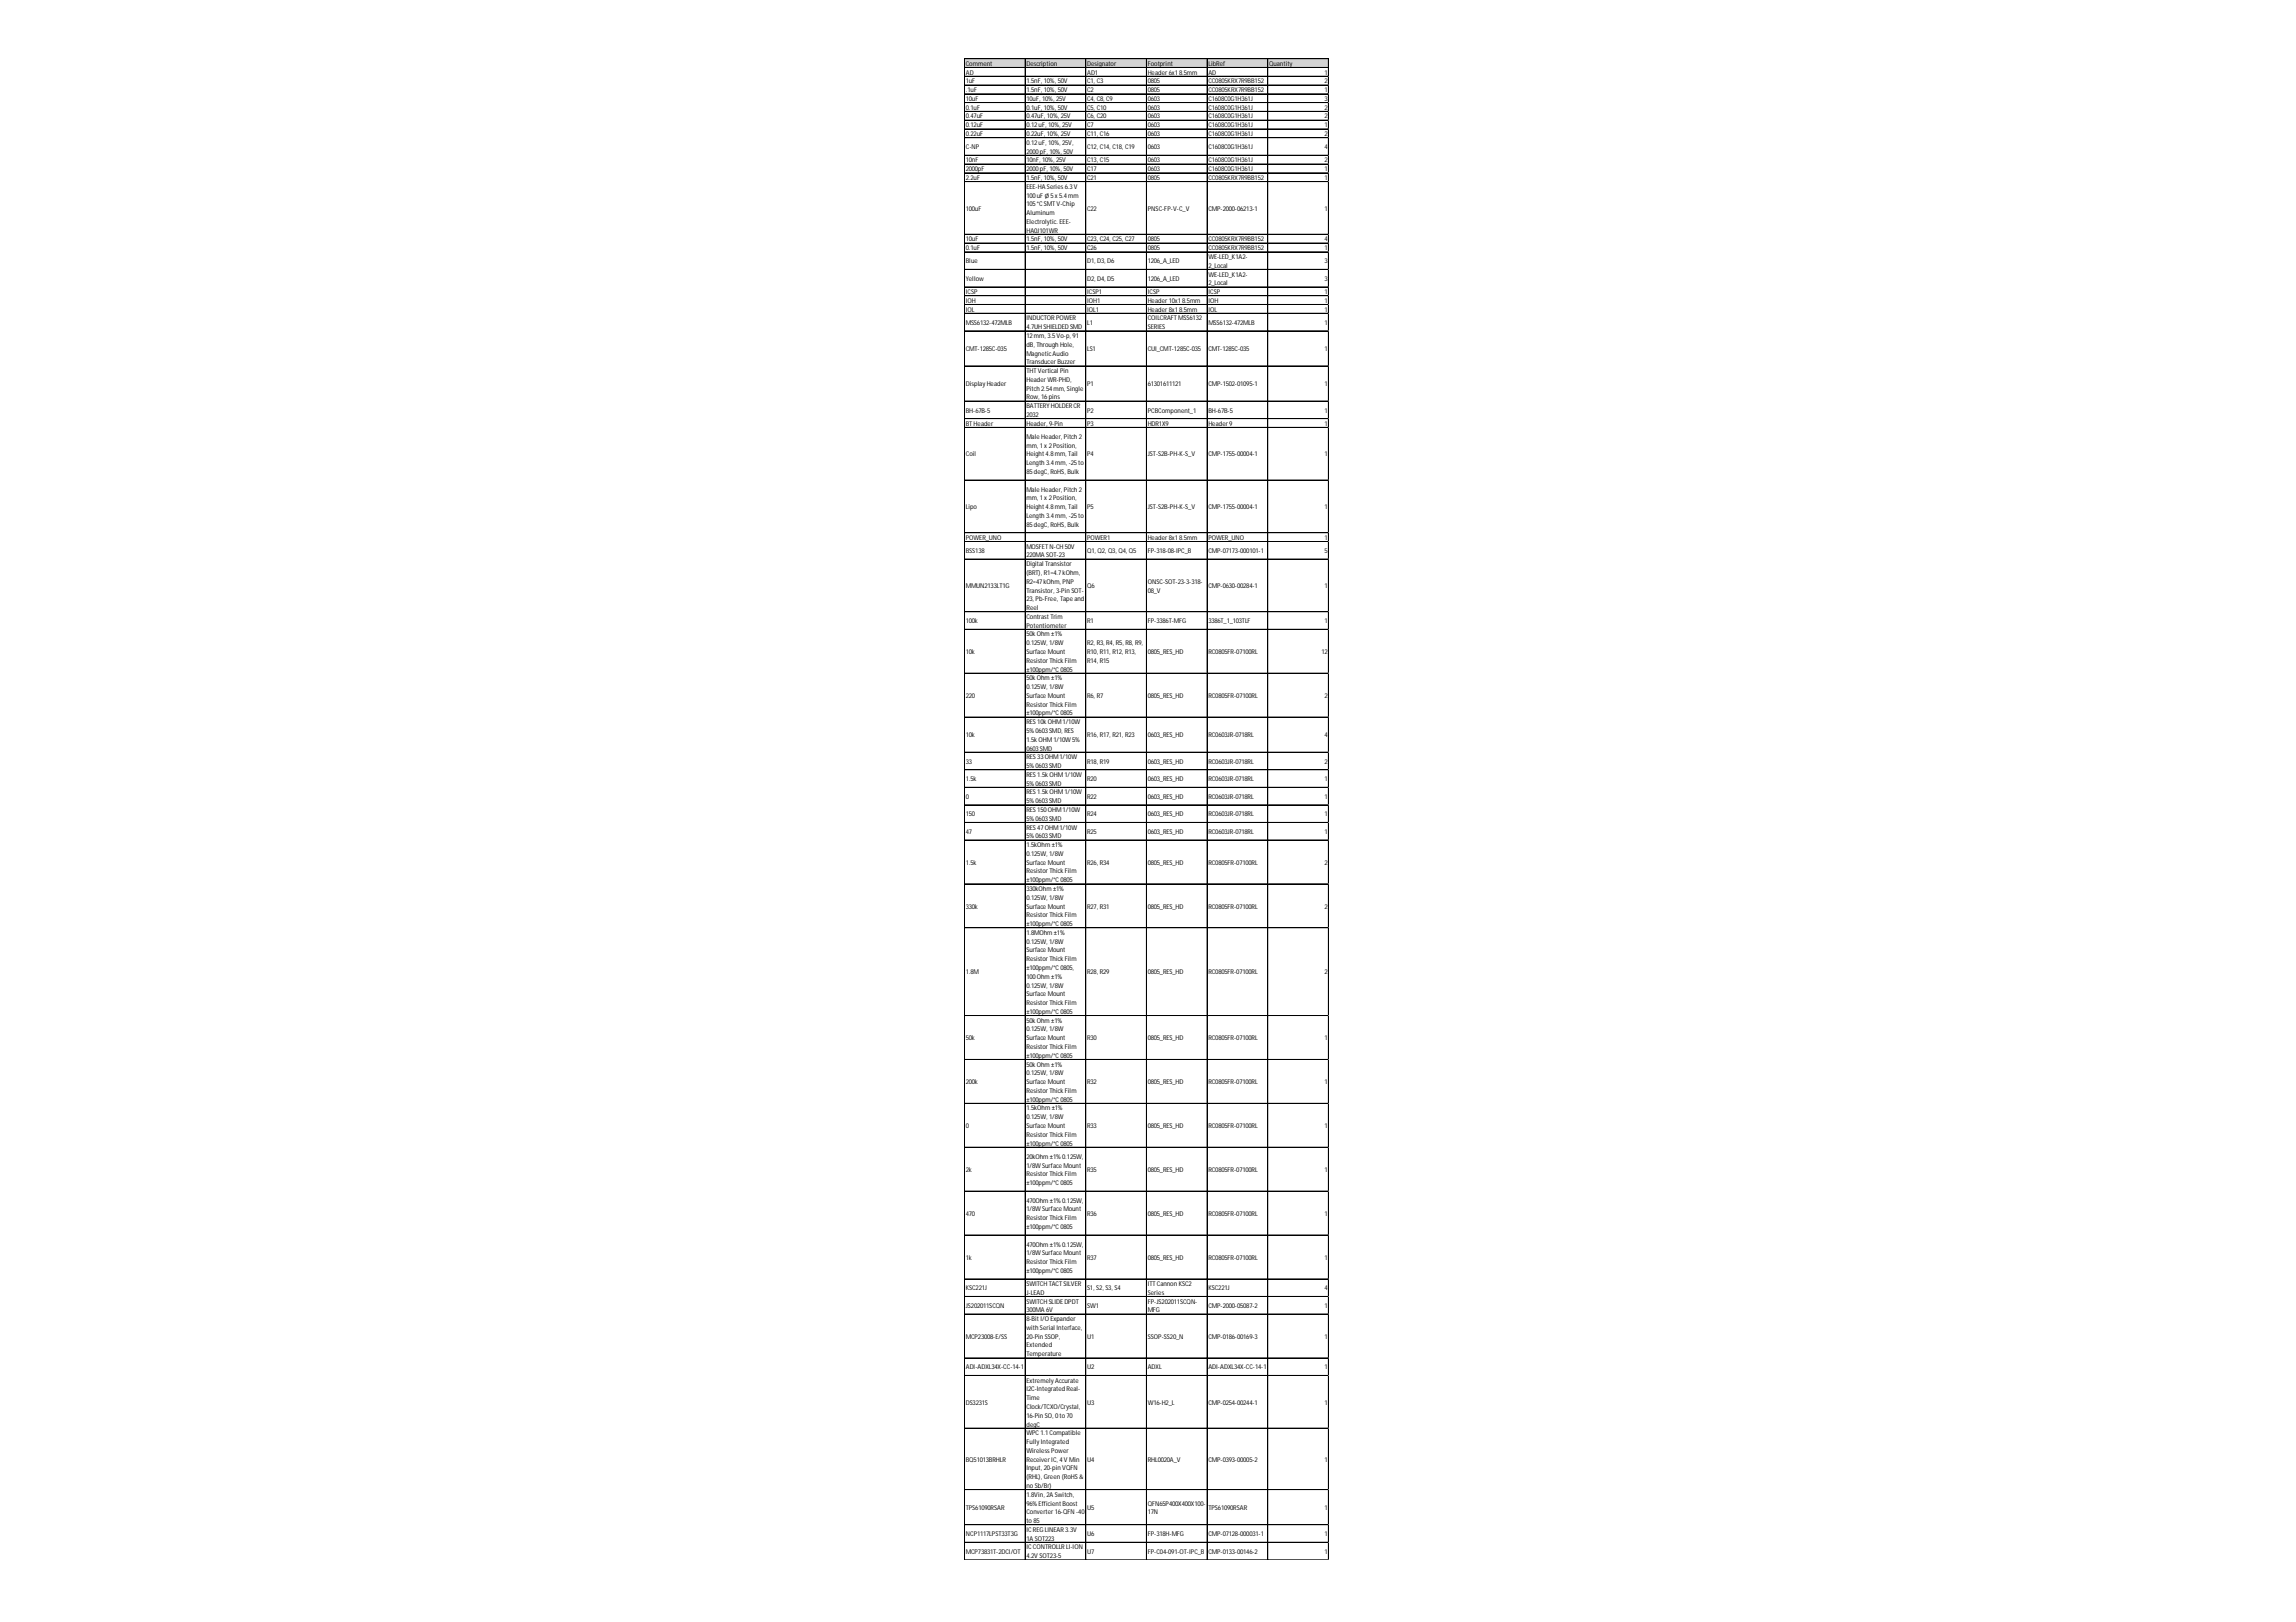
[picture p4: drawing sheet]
<svg xmlns="http://www.w3.org/2000/svg" width="297mm" height="210mm" viewBox="0 0 297 210" stroke-linecap="round" stroke-linejoin="round" font-family="sans-serif">
<defs><g id="words">
<g font-size=".9">
<text x="124.9" y="8.5">Comment</text>
<text x="124.9" y="9.7">AD</text>
<text x="124.9" y="10.8">1uF</text>
<text x="124.9" y="11.9">.1uF</text>
<text x="132.8" y="8.5">Description</text>
<text x="132.8" y="10.8">1.5nF, 10%, 50V</text>
<text x="132.8" y="11.9">1.5nF, 10%, 50V</text>
<text x="140.6" y="8.5">Designator</text>
<text x="140.6" y="9.7">AD1</text>
<text x="140.6" y="10.8">C1, C3</text>
<text x="140.6" y="11.9">C2</text>
<text x="148.5" y="8.5">Footprint</text>
<text x="148.5" y="9.7">Header6x18.5mm</text>
<text x="148.5" y="10.8">0805</text>
<text x="148.5" y="11.9">0805</text>
<text x="156.3" y="8.5">LibRef</text>
<text x="156.3" y="9.7">AD</text>
<text x="156.3" y="10.8">CC0805KRX7R9BB152</text>
<text x="156.3" y="11.9">CC0805KRX7R9BB152</text>
<text x="164.2" y="8.5">Quantity</text>
<text x="171.3" y="9.7">1</text>
<text x="171.3" y="10.8">2</text>
<text x="171.3" y="11.9">1</text>
<text x="124.9" y="13.1">10uF</text>
<text x="124.9" y="14.2">0.1uF</text>
<text x="124.9" y="15.3">0.47uF</text>
<text x="124.9" y="16.5">0.12uF</text>
<text x="124.9" y="17.6">0.22uF</text>
<text x="132.8" y="13.1">10uF, 10%, 25V</text>
<text x="132.8" y="14.2">0.1uF, 10%, 50V</text>
<text x="132.8" y="15.3">0.47uF, 10%, 25V</text>
<text x="132.8" y="16.5">0.12uF, 10%, 25V</text>
<text x="132.8" y="17.6">0.22uF, 10%, 25V</text>
<text x="140.6" y="13.1">C4, C8, C9</text>
<text x="140.6" y="14.2">C5, C10</text>
<text x="140.6" y="15.3">C6, C20</text>
<text x="140.6" y="16.5">C7</text>
<text x="140.6" y="17.6">C11, C16</text>
<text x="148.5" y="13.1">0603</text>
<text x="148.5" y="14.2">0603</text>
<text x="148.5" y="15.3">0603</text>
<text x="148.5" y="16.5">0603</text>
<text x="148.5" y="17.6">0603</text>
<text x="156.3" y="13.1">C1608C0G1H361J</text>
<text x="156.3" y="14.2">C1608C0G1H361J</text>
<text x="156.3" y="15.3">C1608C0G1H361J</text>
<text x="156.3" y="16.5">C1608C0G1H361J</text>
<text x="156.3" y="17.6">C1608C0G1H361J</text>
<text x="171.3" y="13.1">3</text>
<text x="171.3" y="14.2">2</text>
<text x="171.3" y="15.3">2</text>
<text x="171.3" y="16.5">1</text>
<text x="171.3" y="17.6">2</text>
<text x="124.9" y="19.3">C-NP</text>
<text x="124.9" y="21">10nF</text>
<text x="124.9" y="22.2">2000pF</text>
<text x="124.9" y="23.3">2.2uF</text>
<text x="132.8" y="18.7">0.12uF, 10%, 25V,</text>
<text x="132.8" y="19.9">2000pF, 10%, 50V</text>
<text x="132.8" y="21">10nF, 10%, 25V</text>
<text x="132.8" y="22.2">2000pF, 10%, 50V</text>
<text x="132.8" y="23.3">1.5nF, 10%, 50V</text>
<text x="140.6" y="19.3">C12, C14, C18, C19</text>
<text x="140.6" y="21">C13, C15</text>
<text x="140.6" y="22.2">C17</text>
<text x="140.6" y="23.3">C21</text>
<text x="148.5" y="19.3">0603</text>
<text x="148.5" y="21">0603</text>
<text x="148.5" y="22.2">0603</text>
<text x="148.5" y="23.3">0805</text>
<text x="156.3" y="19.3">C1608C0G1H361J</text>
<text x="156.3" y="21">C1608C0G1H361J</text>
<text x="156.3" y="22.2">C1608C0G1H361J</text>
<text x="156.3" y="23.3">CC0805KRX7R9BB152</text>
<text x="171.3" y="19.3">4</text>
<text x="171.3" y="21">2</text>
<text x="171.3" y="22.2">1</text>
<text x="171.3" y="23.3">1</text>
<text x="124.9" y="27.3">100uF</text>
<text x="132.8" y="24.4">EEE-HA Series6.3V</text>
<text x="132.8" y="25.6">100uF Ø 5x5.4mm</text>
<text x="132.8" y="26.7">105°CSMTV-Chip</text>
<text x="132.8" y="27.8">Aluminum</text>
<text x="132.8" y="29">Electrolytic. EEE-</text>
<text x="140.6" y="27.3">C22</text>
<text x="148.5" y="27.3">PNSC-FP-V-C_V</text>
<text x="156.3" y="27.3">CMP-2000-06213-1</text>
<text x="171.3" y="27.3">1</text>
<text x="124.9" y="31.2">10uF</text>
<text x="124.9" y="32.4">0.1uF</text>
<text x="124.9" y="34.1">Blue</text>
<text x="132.8" y="30.1">HA0J101WR</text>
<text x="132.8" y="31.2">1.5nF, 10%, 50V</text>
<text x="132.8" y="32.4">1.5nF, 10%, 50V</text>
<text x="140.6" y="31.2">C23, C24, C25, C27</text>
<text x="140.6" y="32.4">C26</text>
<text x="140.6" y="34.1">D1, D3, D6</text>
<text x="148.5" y="31.2">0805</text>
<text x="148.5" y="32.4">0805</text>
<text x="148.5" y="34.1">1206_A_LED</text>
<text x="156.3" y="31.2">CC0805KRX7R9BB152</text>
<text x="156.3" y="32.4">CC0805KRX7R9BB152</text>
<text x="156.3" y="33.5">WE-LED_K1A2-</text>
<text x="156.3" y="34.6">2_Local</text>
<text x="156.3" y="35.8">WE-LED_K1A2-</text>
<text x="171.3" y="31.2">4</text>
<text x="171.3" y="32.4">1</text>
<text x="171.3" y="34.1">3</text>
<text x="124.9" y="36.4">Yellow</text>
<text x="124.9" y="38.1">ICSP</text>
<text x="124.9" y="39.2">IOH</text>
<text x="124.9" y="40.3">IOL</text>
<text x="132.8" y="41.5">INDUCTORPOWER</text>
<text x="140.6" y="36.4">D2, D4, D5</text>
<text x="140.6" y="38.1">ICSP1</text>
<text x="140.6" y="39.2">IOH1</text>
<text x="140.6" y="40.3">IOL1</text>
<text x="148.5" y="36.4">1206_A_LED</text>
<text x="148.5" y="38.1">ICSP</text>
<text x="148.5" y="39.2">Header10x18.5mm</text>
<text x="148.5" y="40.3">Header8x18.5mm</text>
<text x="148.5" y="41.5">COILCRAFTMSS6132</text>
<text x="156.3" y="36.9">2_Local</text>
<text x="156.3" y="38.1">ICSP</text>
<text x="156.3" y="39.2">IOH</text>
<text x="156.3" y="40.3">IOL</text>
<text x="171.3" y="36.4">3</text>
<text x="171.3" y="38.1">1</text>
<text x="171.3" y="39.2">1</text>
<text x="171.3" y="40.3">1</text>
<text x="124.9" y="42">MSS6132-472MLB</text>
<text x="124.9" y="45.4">CMT-1285C-035</text>
<text x="132.8" y="42.6">4.7UH SHIELDED SMD</text>
<text x="132.8" y="43.7">12mm, 3.5Vo-p, 91</text>
<text x="132.8" y="44.9">dB, Through Hole,</text>
<text x="132.8" y="46">MagneticAudio</text>
<text x="132.8" y="47.1">TransducerBuzzer</text>
<text x="140.6" y="42">L1</text>
<text x="140.6" y="45.4">LS1</text>
<text x="148.5" y="42.6">SERIES</text>
<text x="148.5" y="45.4">CUI_CMT-1285C-035</text>
<text x="156.3" y="42">MSS6132-472MLB</text>
<text x="156.3" y="45.4">CMT-1285C-035</text>
<text x="171.3" y="42">1</text>
<text x="171.3" y="45.4">1</text>
<text x="124.9" y="50">DisplayHeader</text>
<text x="124.9" y="53.4">BH-67B-5</text>
<text x="132.8" y="48.3">THTVertical Pin</text>
<text x="132.8" y="49.4">HeaderWR-PHD,</text>
<text x="132.8" y="50.6">Pitch 2.54mm, Single</text>
<text x="132.8" y="51.7">Row, 16pins</text>
<text x="132.8" y="52.8">BATTERYHOLDERCR</text>
<text x="132.8" y="54">2032</text>
<text x="140.6" y="50">P1</text>
<text x="140.6" y="53.4">P2</text>
<text x="148.5" y="50">61301611121</text>
<text x="148.5" y="53.4">PCBComponent_1</text>
<text x="156.3" y="50">CMP-1502-01095-1</text>
<text x="156.3" y="53.4">BH-67B-5</text>
<text x="171.3" y="50">1</text>
<text x="171.3" y="53.4">1</text>
<text x="124.9" y="55.1">BTHeader</text>
<text x="124.9" y="59.1">Coil</text>
<text x="132.8" y="55.1">Header, 9-Pin</text>
<text x="132.8" y="56.8">Male Header, Pitch 2</text>
<text x="132.8" y="57.9">mm, 1x2Position,</text>
<text x="132.8" y="59.1">Height4.8mm, Tail</text>
<text x="140.6" y="55.1">P3</text>
<text x="140.6" y="59.1">P4</text>
<text x="148.5" y="55.1">HDR1X9</text>
<text x="148.5" y="59.1">JST-S2B-PH-K-S_V</text>
<text x="156.3" y="55.1">Header9</text>
<text x="156.3" y="59.1">CMP-1755-00004-1</text>
<text x="171.3" y="55.1">1</text>
<text x="171.3" y="59.1">1</text>
<text x="124.9" y="65.9">Lipo</text>
<text x="132.8" y="60.2">Length 3.4mm, -25to</text>
<text x="132.8" y="61.3">85degC, RoHS, Bulk</text>
<text x="132.8" y="63.6">Male Header, Pitch 2</text>
<text x="132.8" y="64.8">mm, 1x2Position,</text>
<text x="132.8" y="65.9">Height4.8mm, Tail</text>
<text x="140.6" y="65.9">P5</text>
<text x="148.5" y="65.9">JST-S2B-PH-K-S_V</text>
<text x="156.3" y="65.9">CMP-1755-00004-1</text>
<text x="171.3" y="65.9">1</text>
<text x="124.9" y="69.9">POWER_UNO</text>
<text x="124.9" y="71.6">BSS138</text>
<text x="132.8" y="67">Length 3.4mm, -25to</text>
<text x="132.8" y="68.2">85degC, RoHS, Bulk</text>
<text x="132.8" y="71">MOSFETN-CH 50V</text>
<text x="140.6" y="69.9">POWER1</text>
<text x="140.6" y="71.6">Q1, Q2, Q3, Q4, Q5</text>
<text x="148.5" y="69.9">Header8x18.5mm</text>
<text x="148.5" y="71.6">FP-318-08-IPC_B</text>
<text x="156.3" y="69.9">POWER_UNO</text>
<text x="156.3" y="71.6">CMP-07173-000101-1</text>
<text x="171.3" y="69.9">1</text>
<text x="171.3" y="71.6">5</text>
<text x="124.9" y="76.1">MMUN2133LT1G</text>
<text x="132.8" y="72.1">220MA SOT-23</text>
<text x="132.8" y="73.3">Digital Transistor</text>
<text x="132.8" y="74.4">(BRT), R1=4.7kOhm,</text>
<text x="132.8" y="75.5">R2=47kOhm, PNP</text>
<text x="132.8" y="76.7">Transistor, 3-Pin SOT-</text>
<text x="132.8" y="77.8">23, Pb-Free, Tape and</text>
<text x="140.6" y="76.1">Q6</text>
<text x="148.5" y="75.5">ONSC-SOT-23-3-318-</text>
<text x="148.5" y="76.7">08_V</text>
<text x="156.3" y="76.1">CMP-0630-00284-1</text>
<text x="171.3" y="76.1">1</text>
<text x="124.9" y="80.7">100k</text>
<text x="132.8" y="79">Reel</text>
<text x="132.8" y="80.1">ContrastTrim</text>
<text x="132.8" y="81.2">Potentiometer</text>
<text x="132.8" y="82.4">50kOhm ±1%</text>
<text x="132.8" y="83.5">0.125W, 1/8W</text>
<text x="140.6" y="80.7">R1</text>
<text x="140.6" y="83.5">R2, R3, R4, R5, R8, R9,</text>
<text x="148.5" y="80.7">FP-3386T-MFG</text>
<text x="156.3" y="80.7">3386T_1_103TLF</text>
<text x="171.3" y="80.7">1</text>
<text x="124.9" y="84.6">10k</text>
<text x="132.8" y="84.6">Surface Mount</text>
<text x="132.8" y="85.8">ResistorThickFilm</text>
<text x="132.8" y="86.9">±100ppm/°C0805</text>
<text x="132.8" y="88">50kOhm ±1%</text>
<text x="132.8" y="89.2">0.125W, 1/8W</text>
<text x="140.6" y="84.6">R10, R11, R12, R13,</text>
<text x="140.6" y="85.8">R14, R15</text>
<text x="148.5" y="84.6">0805_RES_HD</text>
<text x="156.3" y="84.6">RC0805FR-07100RL</text>
<text x="170.9" y="84.6">12</text>
<text x="124.9" y="90.3">220</text>
<text x="124.9" y="95.4">10k</text>
<text x="132.8" y="90.3">Surface Mount</text>
<text x="132.8" y="91.4">ResistorThickFilm</text>
<text x="132.8" y="92.6">±100ppm/°C0805</text>
<text x="132.8" y="93.7">RES10kOHM1/10W</text>
<text x="132.8" y="94.9">5%0603SMD, RES</text>
<text x="132.8" y="96">1.5kOHM1/10W5%</text>
<text x="140.6" y="90.3">R6, R7</text>
<text x="140.6" y="95.4">R16, R17, R21, R23</text>
<text x="148.5" y="90.3">0805_RES_HD</text>
<text x="148.5" y="95.4">0603_RES_HD</text>
<text x="156.3" y="90.3">RC0805FR-07100RL</text>
<text x="156.3" y="95.4">RC0603JR-0718RL</text>
<text x="171.3" y="90.3">2</text>
<text x="171.3" y="95.4">4</text>
<text x="124.9" y="98.8">33</text>
<text x="124.9" y="101.1">1.5k</text>
<text x="132.8" y="97.1">0603SMD</text>
<text x="132.8" y="98.3">RES33OHM1/10W</text>
<text x="132.8" y="99.4">5%0603SMD</text>
<text x="132.8" y="100.5">RES1.5kOHM1/10W</text>
<text x="132.8" y="101.7">5%0603SMD</text>
<text x="140.6" y="98.8">R18, R19</text>
<text x="140.6" y="101.1">R20</text>
<text x="148.5" y="98.8">0603_RES_HD</text>
<text x="148.5" y="101.1">0603_RES_HD</text>
<text x="156.3" y="98.8">RC0603JR-0718RL</text>
<text x="156.3" y="101.1">RC0603JR-0718RL</text>
<text x="171.3" y="98.8">2</text>
<text x="171.3" y="101.1">1</text>
<text x="124.9" y="103.4">0</text>
<text x="124.9" y="105.6">150</text>
<text x="124.9" y="107.9">47</text>
<text x="132.8" y="102.8">RES1.5kOHM1/10W</text>
<text x="132.8" y="103.9">5%0603SMD</text>
<text x="132.8" y="105.1">RES150OHM1/10W</text>
<text x="132.8" y="106.2">5%0603SMD</text>
<text x="132.8" y="107.4">RES47OHM1/10W</text>
<text x="140.6" y="103.4">R22</text>
<text x="140.6" y="105.6">R24</text>
<text x="140.6" y="107.9">R25</text>
<text x="148.5" y="103.4">0603_RES_HD</text>
<text x="148.5" y="105.6">0603_RES_HD</text>
<text x="148.5" y="107.9">0603_RES_HD</text>
<text x="156.3" y="103.4">RC0603JR-0718RL</text>
<text x="156.3" y="105.6">RC0603JR-0718RL</text>
<text x="156.3" y="107.9">RC0603JR-0718RL</text>
<text x="171.3" y="103.4">1</text>
<text x="171.3" y="105.6">1</text>
<text x="171.3" y="107.9">1</text>
<text x="124.9" y="111.9">1.5k</text>
<text x="132.8" y="108.5">5%0603SMD</text>
<text x="132.8" y="109.6">1.5kOhm ±1%</text>
<text x="132.8" y="110.8">0.125W, 1/8W</text>
<text x="132.8" y="111.9">Surface Mount</text>
<text x="132.8" y="113">ResistorThickFilm</text>
<text x="140.6" y="111.9">R26, R34</text>
<text x="148.5" y="111.9">0805_RES_HD</text>
<text x="156.3" y="111.9">RC0805FR-07100RL</text>
<text x="171.3" y="111.9">2</text>
<text x="124.9" y="117.6">330k</text>
<text x="132.8" y="114.2">±100ppm/°C0805</text>
<text x="132.8" y="115.3">330kOhm ±1%</text>
<text x="132.8" y="116.4">0.125W, 1/8W</text>
<text x="132.8" y="117.6">Surface Mount</text>
<text x="132.8" y="118.7">ResistorThickFilm</text>
<text x="132.8" y="119.8">±100ppm/°C0805</text>
<text x="140.6" y="117.6">R27, R31</text>
<text x="148.5" y="117.6">0805_RES_HD</text>
<text x="156.3" y="117.6">RC0805FR-07100RL</text>
<text x="171.3" y="117.6">2</text>
<text x="132.8" y="121">1.8MOhm ±1%</text>
<text x="132.8" y="122.1">0.125W, 1/8W</text>
<text x="132.8" y="123.3">Surface Mount</text>
<text x="132.8" y="124.4">ResistorThickFilm</text>
<text x="132.8" y="125.5">±100ppm/°C0805,</text>
<text x="124.9" y="126.1">1.8M</text>
<text x="132.8" y="126.7">100Ohm ±1%</text>
<text x="132.8" y="127.8">0.125W, 1/8W</text>
<text x="132.8" y="128.9">Surface Mount</text>
<text x="132.8" y="130.1">ResistorThickFilm</text>
<text x="132.8" y="131.2">±100ppm/°C0805</text>
<text x="140.6" y="126.1">R28, R29</text>
<text x="148.5" y="126.1">0805_RES_HD</text>
<text x="156.3" y="126.1">RC0805FR-07100RL</text>
<text x="171.3" y="126.1">2</text>
<text x="124.9" y="134.6">50k</text>
<text x="132.8" y="132.3">50kOhm ±1%</text>
<text x="132.8" y="133.5">0.125W, 1/8W</text>
<text x="132.8" y="134.6">Surface Mount</text>
<text x="132.8" y="135.8">ResistorThickFilm</text>
<text x="132.8" y="136.9">±100ppm/°C0805</text>
<text x="140.6" y="134.6">R30</text>
<text x="148.5" y="134.6">0805_RES_HD</text>
<text x="156.3" y="134.6">RC0805FR-07100RL</text>
<text x="171.3" y="134.6">1</text>
<text x="124.9" y="140.3">200k</text>
<text x="132.8" y="138">50kOhm ±1%</text>
<text x="132.8" y="139.2">0.125W, 1/8W</text>
<text x="132.8" y="140.3">Surface Mount</text>
<text x="132.8" y="141.4">ResistorThickFilm</text>
<text x="132.8" y="142.6">±100ppm/°C0805</text>
<text x="132.8" y="143.7">1.5kOhm ±1%</text>
<text x="140.6" y="140.3">R32</text>
<text x="148.5" y="140.3">0805_RES_HD</text>
<text x="156.3" y="140.3">RC0805FR-07100RL</text>
<text x="171.3" y="140.3">1</text>
<text x="124.9" y="146">0</text>
<text x="132.8" y="144.8">0.125W, 1/8W</text>
<text x="132.8" y="146">Surface Mount</text>
<text x="132.8" y="147.1">ResistorThickFilm</text>
<text x="132.8" y="148.3">±100ppm/°C0805</text>
<text x="132.8" y="150">20kOhm ±1%0.125W,</text>
<text x="140.6" y="146">R33</text>
<text x="148.5" y="146">0805_RES_HD</text>
<text x="156.3" y="146">RC0805FR-07100RL</text>
<text x="171.3" y="146">1</text>
<text x="124.9" y="151.7">2k</text>
<text x="132.8" y="151.1">1/8WSurface Mount</text>
<text x="132.8" y="152.2">ResistorThickFilm</text>
<text x="132.8" y="153.4">±100ppm/°C0805</text>
<text x="132.8" y="155.6">470Ohm ±1%0.125W,</text>
<text x="140.6" y="151.7">R35</text>
<text x="148.5" y="151.7">0805_RES_HD</text>
<text x="156.3" y="151.7">RC0805FR-07100RL</text>
<text x="171.3" y="151.7">1</text>
<text x="124.9" y="157.3">470</text>
<text x="132.8" y="156.8">1/8WSurface Mount</text>
<text x="132.8" y="157.9">ResistorThickFilm</text>
<text x="132.8" y="159">±100ppm/°C0805</text>
<text x="132.8" y="161.3">470Ohm ±1%0.125W,</text>
<text x="140.6" y="157.3">R36</text>
<text x="148.5" y="157.3">0805_RES_HD</text>
<text x="156.3" y="157.3">RC0805FR-07100RL</text>
<text x="171.3" y="157.3">1</text>
<text x="124.9" y="163">1k</text>
<text x="124.9" y="167">KSC221J</text>
<text x="132.8" y="162.5">1/8WSurface Mount</text>
<text x="132.8" y="163.6">ResistorThickFilm</text>
<text x="132.8" y="164.7">±100ppm/°C0805</text>
<text x="132.8" y="166.4">SWITCH TACTSILVER</text>
<text x="132.8" y="167.6">J-LEAD</text>
<text x="140.6" y="163">R37</text>
<text x="140.6" y="167">S1, S2, S3, S4</text>
<text x="148.5" y="163">0805_RES_HD</text>
<text x="148.5" y="166.4">ITTCannon KSC2</text>
<text x="148.5" y="167.6">Series</text>
<text x="156.3" y="163">RC0805FR-07100RL</text>
<text x="156.3" y="167">KSC221J</text>
<text x="171.3" y="163">1</text>
<text x="171.3" y="167">4</text>
<text x="124.9" y="169.3">JS202011SCQN</text>
<text x="124.9" y="173.2">MCP23008-E/SS</text>
<text x="132.8" y="168.7">SWITCH SLIDEDPDT</text>
<text x="132.8" y="169.8">300MA 6V</text>
<text x="132.8" y="171">8-BitI/O Expander</text>
<text x="132.8" y="172.1">with Serial Interface,</text>
<text x="132.8" y="173.2">20-Pin SSOP,</text>
<text x="140.6" y="169.3">SW1</text>
<text x="140.6" y="173.2">U1</text>
<text x="148.5" y="168.7">FP-JS202011SCQN-</text>
<text x="148.5" y="169.8">MFG</text>
<text x="148.5" y="173.2">SSOP-SS20_N</text>
<text x="156.3" y="169.3">CMP-2000-05087-2</text>
<text x="156.3" y="173.2">CMP-0186-00169-3</text>
<text x="171.3" y="169.3">1</text>
<text x="171.3" y="173.2">1</text>
<text x="124.9" y="177.2">ADI-ADXL34X-CC-14-1</text>
<text x="132.8" y="174.4">Extended</text>
<text x="132.8" y="175.5">Temperature</text>
<text x="132.8" y="178.9">ExtremelyAccurate</text>
<text x="140.6" y="177.2">U2</text>
<text x="148.5" y="177.2">ADXL</text>
<text x="156.3" y="177.2">ADI-ADXL34X-CC-14-1</text>
<text x="171.3" y="177.2">1</text>
<text x="124.9" y="181.8">DS3231S</text>
<text x="132.8" y="180.1">I2C-Integrated Real-</text>
<text x="132.8" y="181.2">Time</text>
<text x="132.8" y="182.3">Clock/TCXO/Crystal,</text>
<text x="132.8" y="183.5">16-Pin SO, 0to 70</text>
<text x="132.8" y="184.6">degC</text>
<text x="132.8" y="185.7">WPC1.1Compatible</text>
<text x="140.6" y="181.8">U3</text>
<text x="148.5" y="181.8">W16-H2_L</text>
<text x="156.3" y="181.8">CMP-0254-00244-1</text>
<text x="171.3" y="181.8">1</text>
<text x="124.9" y="189.1">BQ51013BRHLR</text>
<text x="132.8" y="186.9">FullyIntegrated</text>
<text x="132.8" y="188">WirelessPower</text>
<text x="132.8" y="189.1">ReceiverIC, 4V Min</text>
<text x="132.8" y="190.3">Input, 20-pin VQFN</text>
<text x="132.8" y="191.4">(RHL), Green (RoHS&amp;</text>
<text x="140.6" y="189.1">U4</text>
<text x="148.5" y="189.1">RHL0020A_V</text>
<text x="156.3" y="189.1">CMP-0393-00005-2</text>
<text x="171.3" y="189.1">1</text>
<text x="124.9" y="195.4">TPS61090RSAR</text>
<text x="132.8" y="192.6">no Sb/Br)</text>
<text x="132.8" y="193.7">1.8Vin, 2A Switch,</text>
<text x="132.8" y="194.8">96%EfficientBoost</text>
<text x="132.8" y="196">Converter16-QFN -40</text>
<text x="132.8" y="197.1">to 85</text>
<text x="140.6" y="195.4">U5</text>
<text x="148.5" y="194.8">QFN65P400X400X100-</text>
<text x="148.5" y="196">17N</text>
<text x="156.3" y="195.4">TPS61090RSAR</text>
<text x="171.3" y="195.4">1</text>
<text x="124.9" y="198.8">NCP1117LPST33T3G</text>
<text x="124.9" y="201.1">MCP73831T-2DCI/OT</text>
<text x="132.8" y="198.2">ICREGLINEAR3.3V</text>
<text x="132.8" y="199.4">1A SOT223</text>
<text x="132.8" y="200.5">ICCONTROLLRLI-ION</text>
<text x="132.8" y="201.6">4.2V SOT23-5</text>
<text x="140.6" y="198.8">U6</text>
<text x="140.6" y="201.1">U7</text>
<text x="148.5" y="198.8">FP-318H-MFG</text>
<text x="148.5" y="201.1">FP-C04-091-OT-IPC_B</text>
<text x="156.3" y="198.8">CMP-07128-000031-1</text>
<text x="156.3" y="201.1">CMP-0133-00146-2</text>
<text x="171.3" y="198.8">1</text>
<text x="171.3" y="201.1">1</text>
</g>
</g></defs>
<path d="M124.8 7.6h47.2v1.2h-47.2z" fill="#d3d3d3"/>
<g fill="none" stroke="#000" stroke-width=".13">
<path d="M124.8 7.6v194.3M124.8 7.6h47.1M124.8 8.7h47.1M124.8 8.8h47.1M124.8 9.9h47.1M124.8 11h47.1M124.8 12.1h47.1M124.8 12.2h47.1M124.8 13.3h47.1M124.8 14.4h47.1M124.8 15.5h47.1M124.8 15.6h47.1"/>
<path d="M124.8 16.7h47.1M124.8 17.8h47.1M132.6 7.7v194.2M140.5 7.7v194.2M148.3 7.7v194.2M156.2 7.7v194.2M164 7.7v194.2M171.9 7.7v194.2M124.8 20.1h47.1M124.8 21.2h47.1M124.8 21.3h47.1M124.8 22.4h47.1"/>
<path d="M124.8 23.5h47.1M124.8 30.3h47.1M124.8 31.5h47.1M124.8 32.6h47.1M124.8 34.9h47.1M124.8 37.1h47.1M124.8 37.2h47.1M124.8 38.3h47.1M124.8 39.4h47.1M124.8 40.5h47.1M124.8 40.6h47.1M124.8 42.8h47.1"/>
<path d="M124.8 47.4h47.1M124.8 51.9h47.1M124.8 54.2h47.1M124.8 55.3h47.1M124.8 62.1h47.1M124.8 62.2h47.1M124.8 68.9l47.1 .1M124.8 70.1h47.1M124.8 72.3h47.1M124.8 72.4h47.1M124.8 79.2h47.1M124.8 81.4h47.1"/>
<path d="M124.8 81.5h47.1M124.8 87.1h47.1M124.8 92.8h47.1M124.8 97.3l47.1 .1M124.8 99.6h47.1M124.8 101.9h47.1M124.8 104.2h47.1M124.8 106.4l47.1 .1M124.8 108.7h47.1M124.8 114.4h47.1M124.8 120.1h47.1M124.8 131.4h47.1"/>
<path d="M124.8 137.1h47.1M124.8 142.8h47.1M124.8 148.5h47.1M124.8 154.1h47.1M124.8 154.2h47.1M124.8 159.8h47.1M124.8 159.9h47.1M124.8 165.5h47.1M124.8 167.8h47.1M124.8 170l47.1 .1M124.8 175.7h47.1M124.8 175.8h47.1"/>
<path d="M124.8 178h47.1M124.8 184.8h47.1M124.8 192.8h47.1M124.8 197.3h47.1M124.8 199.6h47.1M124.8 201.9h47.1"/>
</g>
<path d="M124.8 201.9h.1" fill="none" stroke="#d4d4d4" stroke-width=".13"/>
<path d="M132.6 201.9h.1" fill="none" stroke="#d4d4d4" stroke-width=".13"/>
<path d="M140.5 201.9h.1" fill="none" stroke="#d4d4d4" stroke-width=".13"/>
<path d="M148.3 201.9h.1" fill="none" stroke="#d4d4d4" stroke-width=".13"/>
<path d="M156.2 201.9h.1" fill="none" stroke="#d4d4d4" stroke-width=".13"/>
<path d="M164 201.9h.1" fill="none" stroke="#d4d4d4" stroke-width=".13"/>
<path d="M171.9 201.9h.1" fill="none" stroke="#d4d4d4" stroke-width=".13"/>
<path d="M171.9 9.9h.1" fill="none" stroke="#d4d4d4" stroke-width=".13"/>
<path d="M171.9 9.9h.1z" fill="#d4d4d4"/>
<path d="M171.9 11h.1" fill="none" stroke="#d4d4d4" stroke-width=".13"/>
<path d="M171.9 11l.1 .1z" fill="#d4d4d4"/>
<path d="M171.9 12.1h.1" fill="none" stroke="#d4d4d4" stroke-width=".13"/>
<path d="M171.9 12.1l.1 .1z" fill="#d4d4d4"/>
<path d="M171.9 13.3h.1" fill="none" stroke="#d4d4d4" stroke-width=".13"/>
<path d="M171.9 13.3h.1z" fill="#d4d4d4"/>
<path d="M171.9 14.4h.1" fill="none" stroke="#d4d4d4" stroke-width=".13"/>
<path d="M171.9 14.4l.1 .1z" fill="#d4d4d4"/>
<path d="M171.9 15.5h.1" fill="none" stroke="#d4d4d4" stroke-width=".13"/>
<path d="M171.9 15.5l.1 .1z" fill="#d4d4d4"/>
<path d="M171.9 16.7h.1" fill="none" stroke="#d4d4d4" stroke-width=".13"/>
<path d="M171.9 16.7h.1z" fill="#d4d4d4"/>
<path d="M171.9 17.8h.1" fill="none" stroke="#d4d4d4" stroke-width=".13"/>
<path d="M171.9 17.8l.1 .1z" fill="#d4d4d4"/>
<path d="M171.9 20.1h.1" fill="none" stroke="#d4d4d4" stroke-width=".13"/>
<path d="M171.9 20.1h.1z" fill="#d4d4d4"/>
<path d="M171.9 21.2h.1" fill="none" stroke="#d4d4d4" stroke-width=".13"/>
<path d="M171.9 21.2l.1 .1z" fill="#d4d4d4"/>
<path d="M171.9 22.4h.1" fill="none" stroke="#d4d4d4" stroke-width=".13"/>
<path d="M171.9 22.4h.1z" fill="#d4d4d4"/>
<path d="M171.9 23.5h.1" fill="none" stroke="#d4d4d4" stroke-width=".13"/>
<path d="M171.9 23.5l.1 .1z" fill="#d4d4d4"/>
<path d="M171.9 30.3h.1" fill="none" stroke="#d4d4d4" stroke-width=".13"/>
<path d="M171.9 30.3l.1 .1z" fill="#d4d4d4"/>
<path d="M171.9 31.5h.1" fill="none" stroke="#d4d4d4" stroke-width=".13"/>
<path d="M171.9 31.5h.1z" fill="#d4d4d4"/>
<path d="M171.9 32.6h.1" fill="none" stroke="#d4d4d4" stroke-width=".13"/>
<path d="M171.9 32.6h.1z" fill="#d4d4d4"/>
<path d="M171.9 34.9h.1" fill="none" stroke="#d4d4d4" stroke-width=".13"/>
<path d="M171.9 34.9h.1z" fill="#d4d4d4"/>
<path d="M171.9 37.1h.1" fill="none" stroke="#d4d4d4" stroke-width=".13"/>
<path d="M171.9 37.1l.1 .1z" fill="#d4d4d4"/>
<path d="M171.9 38.3h.1" fill="none" stroke="#d4d4d4" stroke-width=".13"/>
<path d="M171.9 38.3h.1z" fill="#d4d4d4"/>
<path d="M171.9 39.4h.1" fill="none" stroke="#d4d4d4" stroke-width=".13"/>
<path d="M171.9 39.4l.1 .1z" fill="#d4d4d4"/>
<path d="M171.9 40.5h.1" fill="none" stroke="#d4d4d4" stroke-width=".13"/>
<path d="M171.9 40.5l.1 .1z" fill="#d4d4d4"/>
<path d="M171.9 42.8h.1" fill="none" stroke="#d4d4d4" stroke-width=".13"/>
<path d="M171.9 42.8l.1 .1z" fill="#d4d4d4"/>
<path d="M171.9 47.4h.1" fill="none" stroke="#d4d4d4" stroke-width=".13"/>
<path d="M171.9 47.4h.1z" fill="#d4d4d4"/>
<path d="M171.9 51.9h.1" fill="none" stroke="#d4d4d4" stroke-width=".13"/>
<path d="M171.9 51.9l.1 .1z" fill="#d4d4d4"/>
<path d="M171.9 54.2h.1" fill="none" stroke="#d4d4d4" stroke-width=".13"/>
<path d="M171.9 54.2h.1z" fill="#d4d4d4"/>
<path d="M171.9 55.3h.1" fill="none" stroke="#d4d4d4" stroke-width=".13"/>
<path d="M171.9 55.3l.1 .1z" fill="#d4d4d4"/>
<path d="M171.9 62.1h.1" fill="none" stroke="#d4d4d4" stroke-width=".13"/>
<path d="M171.9 62.1l.1 .1z" fill="#d4d4d4"/>
<path d="M171.9 68.9h.1" fill="none" stroke="#d4d4d4" stroke-width=".13"/>
<path d="M171.9 68.9l.1 .1z" fill="#d4d4d4"/>
<path d="M171.9 70.1h.1" fill="none" stroke="#d4d4d4" stroke-width=".13"/>
<path d="M171.9 70.1h.1z" fill="#d4d4d4"/>
<path d="M171.9 72.3h.1" fill="none" stroke="#d4d4d4" stroke-width=".13"/>
<path d="M171.9 72.3l.1 .1z" fill="#d4d4d4"/>
<path d="M171.9 79.2h.1" fill="none" stroke="#d4d4d4" stroke-width=".13"/>
<path d="M171.9 79.2h.1z" fill="#d4d4d4"/>
<path d="M171.9 81.4h.1" fill="none" stroke="#d4d4d4" stroke-width=".13"/>
<path d="M171.9 81.4l.1 .1z" fill="#d4d4d4"/>
<path d="M171.9 87.1h.1" fill="none" stroke="#d4d4d4" stroke-width=".13"/>
<path d="M171.9 87.1l.1 .1z" fill="#d4d4d4"/>
<path d="M171.9 92.8h.1" fill="none" stroke="#d4d4d4" stroke-width=".13"/>
<path d="M171.9 92.8l.1 .1z" fill="#d4d4d4"/>
<path d="M171.9 97.3h.1" fill="none" stroke="#d4d4d4" stroke-width=".13"/>
<path d="M171.9 97.3l.1 .1z" fill="#d4d4d4"/>
<path d="M171.9 99.6h.1" fill="none" stroke="#d4d4d4" stroke-width=".13"/>
<path d="M171.9 99.6l.1 .1z" fill="#d4d4d4"/>
<path d="M171.9 101.9h.1" fill="none" stroke="#d4d4d4" stroke-width=".13"/>
<path d="M171.9 101.9h.1z" fill="#d4d4d4"/>
<path d="M171.9 104.2h.1" fill="none" stroke="#d4d4d4" stroke-width=".13"/>
<path d="M171.9 104.2h.1z" fill="#d4d4d4"/>
<path d="M171.9 106.4h.1" fill="none" stroke="#d4d4d4" stroke-width=".13"/>
<path d="M171.9 106.4l.1 .1z" fill="#d4d4d4"/>
<path d="M171.9 108.7h.1" fill="none" stroke="#d4d4d4" stroke-width=".13"/>
<path d="M171.9 108.7l.1 .1z" fill="#d4d4d4"/>
<path d="M171.9 114.4h.1" fill="none" stroke="#d4d4d4" stroke-width=".13"/>
<path d="M171.9 114.4h.1z" fill="#d4d4d4"/>
<path d="M171.9 120.1h.1" fill="none" stroke="#d4d4d4" stroke-width=".13"/>
<path d="M171.9 120.1h.1z" fill="#d4d4d4"/>
<path d="M171.9 131.4h.1" fill="none" stroke="#d4d4d4" stroke-width=".13"/>
<path d="M171.9 131.4l.1 .1z" fill="#d4d4d4"/>
<path d="M171.9 137.1h.1" fill="none" stroke="#d4d4d4" stroke-width=".13"/>
<path d="M171.9 137.1l.1 .1z" fill="#d4d4d4"/>
<path d="M171.9 142.8h.1" fill="none" stroke="#d4d4d4" stroke-width=".13"/>
<path d="M171.9 142.8h.1z" fill="#d4d4d4"/>
<path d="M171.9 148.5h.1" fill="none" stroke="#d4d4d4" stroke-width=".13"/>
<path d="M171.9 148.5h.1z" fill="#d4d4d4"/>
<path d="M171.9 154.1h.1" fill="none" stroke="#d4d4d4" stroke-width=".13"/>
<path d="M171.9 154.1l.1 .1z" fill="#d4d4d4"/>
<path d="M171.9 159.8h.1" fill="none" stroke="#d4d4d4" stroke-width=".13"/>
<path d="M171.9 159.8l.1 .1z" fill="#d4d4d4"/>
<path d="M171.9 165.5h.1" fill="none" stroke="#d4d4d4" stroke-width=".13"/>
<path d="M171.9 165.5l.1 .1z" fill="#d4d4d4"/>
<path d="M171.9 167.8h.1" fill="none" stroke="#d4d4d4" stroke-width=".13"/>
<path d="M171.9 167.8h.1z" fill="#d4d4d4"/>
<path d="M171.9 170h.1" fill="none" stroke="#d4d4d4" stroke-width=".13"/>
<path d="M171.9 170l.1 .1z" fill="#d4d4d4"/>
<path d="M171.9 175.7h.1" fill="none" stroke="#d4d4d4" stroke-width=".13"/>
<path d="M171.9 175.7l.1 .1z" fill="#d4d4d4"/>
<path d="M171.9 178h.1" fill="none" stroke="#d4d4d4" stroke-width=".13"/>
<path d="M171.9 178l.1 .1z" fill="#d4d4d4"/>
<path d="M171.9 184.8h.1" fill="none" stroke="#d4d4d4" stroke-width=".13"/>
<path d="M171.9 184.8l.1 .1z" fill="#d4d4d4"/>
<path d="M171.9 192.8h.1" fill="none" stroke="#d4d4d4" stroke-width=".13"/>
<path d="M171.9 192.8h.1z" fill="#d4d4d4"/>
<path d="M171.9 197.3h.1" fill="none" stroke="#d4d4d4" stroke-width=".13"/>
<path d="M171.9 197.3l.1 .1z" fill="#d4d4d4"/>
<path d="M171.9 199.6h.1" fill="none" stroke="#d4d4d4" stroke-width=".13"/>
<path d="M171.9 199.6h.1z" fill="#d4d4d4"/>
<path d="M171.9 201.9h.1" fill="none" stroke="#d4d4d4" stroke-width=".13"/>
<path d="M171.9 201.9h.1z" fill="#d4d4d4"/>
<use href="#words"/>
</svg>
